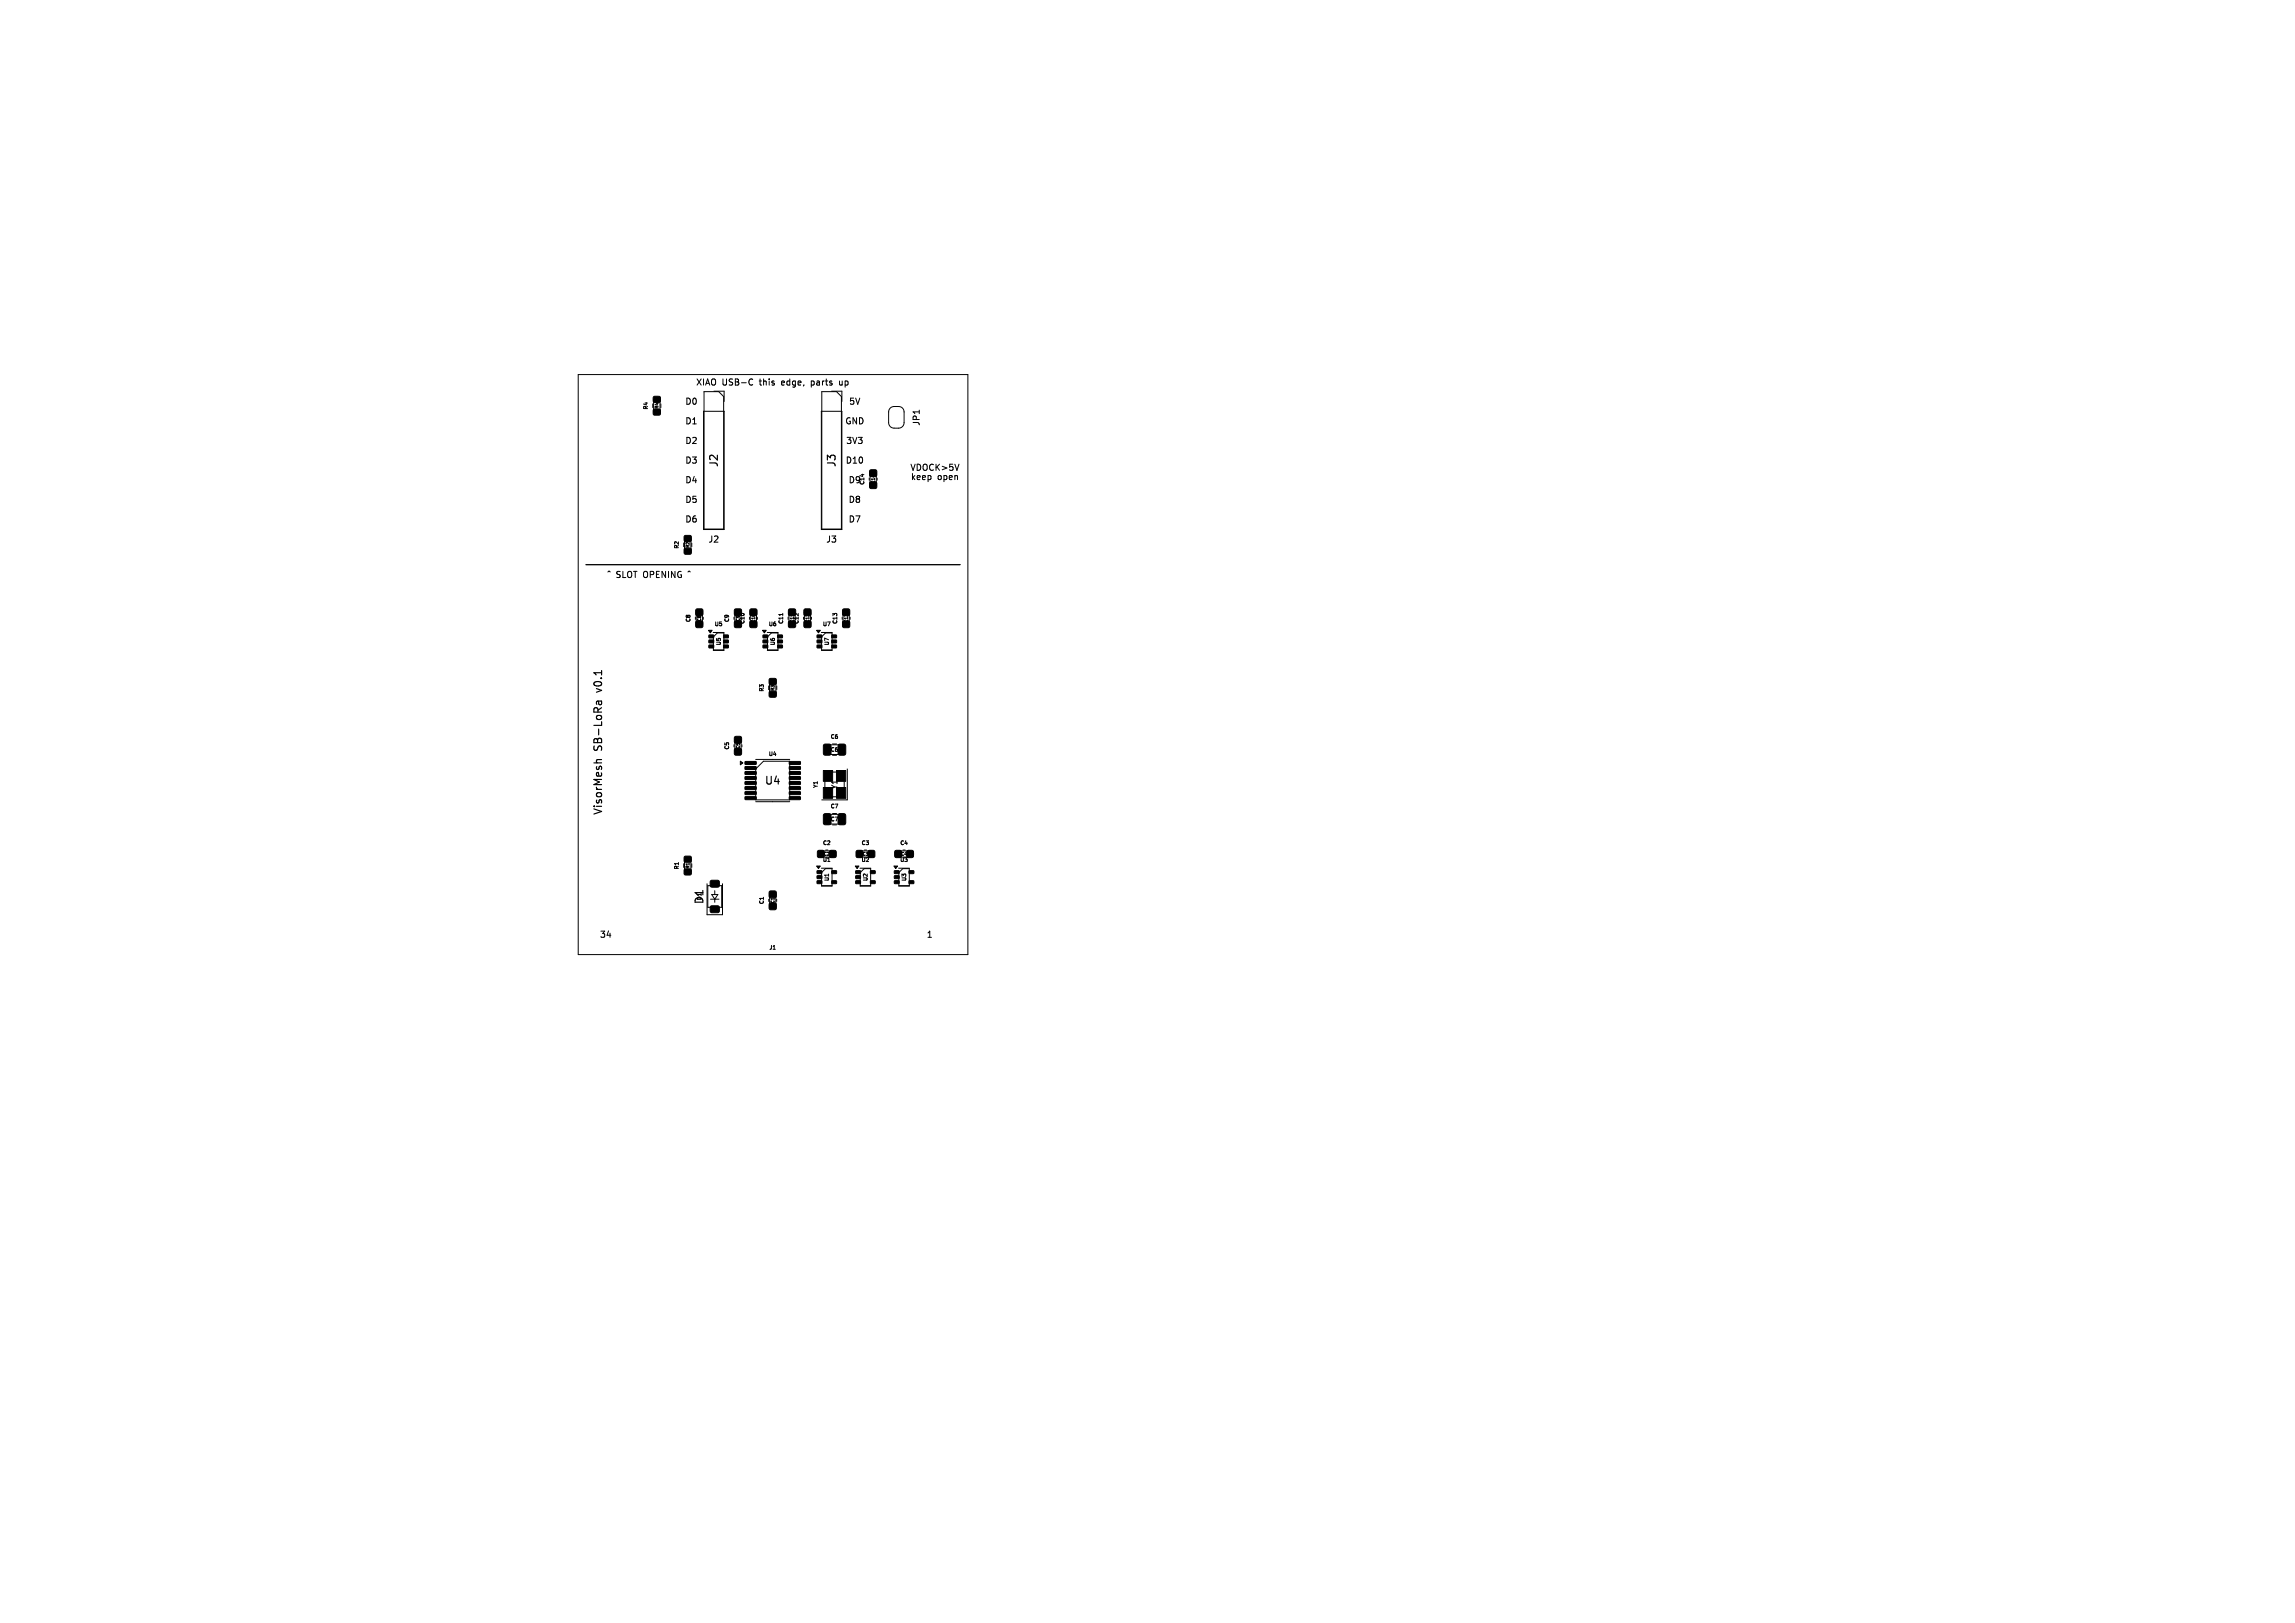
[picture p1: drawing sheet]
<svg xmlns="http://www.w3.org/2000/svg" width="297mm" height="210mm" viewBox="0 0 297 210" stroke-linecap="round" stroke-linejoin="round" font-family="sans-serif">
<defs><g id="words">
<g font-size="1.4">
<text x="93.1" y="60.6" transform="rotate(-90 93.1 60.6)">J2</text>
<text x="108.3" y="60.6" transform="rotate(-90 108.3 60.6)">J3</text>
<text x="78.1" y="89.3" transform="rotate(-90 78.1 89.3)">v0.1</text>
<text x="78.1" y="97.2" transform="rotate(-90 78.1 97.2)">SB-LoRa</text>
<text x="98.9" y="101.7">U4</text>
<text x="78.1" y="105.6" transform="rotate(-90 78.1 105.6)">VisorMesh</text>
<text x="91.2" y="117.1" transform="rotate(-90 91.2 117.1)">D1</text>
</g>
<g font-size="1.1">
<text x="88.6" y="52.5">D0</text>
<text x="90" y="50">XIAO</text>
<text x="93.5" y="50">USB-C</text>
<text x="98.5" y="50">this</text>
<text x="101.5" y="50">edge,</text>
<text x="105.5" y="50">parts</text>
<text x="109.4" y="50">up</text>
<text x="109.8" y="52.5">5V</text>
<text x="88.6" y="57.6">D2</text>
<text x="88.6" y="55.1">D1</text>
<text x="109.3" y="55.1">GND</text>
<text x="109.4" y="57.6">3V3</text>
<text x="119.2" y="55.2" transform="rotate(-90 119.2 55.2)">JP1</text>
<text x="88.6" y="62.7">D4</text>
<text x="88.6" y="65.2">D5</text>
<text x="88.6" y="60.1">D3</text>
<text x="109.4" y="60.1">D10</text>
<text x="109.7" y="65.2">D8</text>
<text x="109.7" y="62.7">D9</text>
<text x="117.7" y="61.1">VDOCK&gt;5V</text>
<text x="117.8" y="62.3">keep</text>
<text x="121.3" y="62.3">open</text>
<text x="88.6" y="67.8">D6</text>
<text x="91.6" y="70.4">J2</text>
<text x="106.8" y="70.4">J3</text>
<text x="109.7" y="67.8">D7</text>
<text x="78.5" y="74.9">^ SLOT OPENING</text>
<text x="89.5" y="74.9">^</text>
<text x="77.5" y="121.5">34</text>
<text x="119.8" y="121.5">1</text>
</g>
<text font-size="1" x="108.5" y="102.2" transform="rotate(-90 108.5 102.2)">Y1</text>
<g font-size=".7">
<text x="83.9" y="53.1" transform="rotate(-90 83.9 53.1)">R4</text>
<text x="111.9" y="62.8" transform="rotate(-90 111.9 62.8)">C14</text>
<text x="87.9" y="71.1" transform="rotate(-90 87.9 71.1)">R2</text>
<text x="89.4" y="80.6" transform="rotate(-90 89.4 80.6)">C8</text>
<text x="92.4" y="81.1">U5</text>
<text x="93.4" y="83.6" transform="rotate(-90 93.4 83.6)">U5</text>
<text x="94.4" y="80.6" transform="rotate(-90 94.4 80.6)">C9</text>
<text x="96.4" y="80.8" transform="rotate(-90 96.4 80.8)">C10</text>
<text x="99.4" y="81.1">U6</text>
<text x="100.4" y="83.6" transform="rotate(-90 100.4 83.6)">U6</text>
<text x="101.4" y="80.8" transform="rotate(-90 101.4 80.8)">C11</text>
<text x="103.4" y="80.8" transform="rotate(-90 103.4 80.8)">C12</text>
<text x="106.4" y="81.1">U7</text>
<text x="107.4" y="83.6" transform="rotate(-90 107.4 83.6)">U7</text>
<text x="108.4" y="80.8" transform="rotate(-90 108.4 80.8)">C13</text>
<text x="98.9" y="89.6" transform="rotate(-90 98.9 89.6)">R3</text>
<text x="107.4" y="95.7">C6</text>
<text x="94.4" y="97.1" transform="rotate(-90 94.4 97.1)">C5</text>
<text x="99.4" y="97.9">U4</text>
<text x="107.4" y="97.4">C6</text>
<text x="105.9" y="102" transform="rotate(-90 105.9 102)">Y1</text>
<text x="107.4" y="104.7">C7</text>
<text x="107.4" y="106.4">C7</text>
<text x="87.9" y="112.6" transform="rotate(-90 87.9 112.6)">R1</text>
<text x="106.4" y="111.6">U1</text>
<text x="106.4" y="109.4">C2</text>
<text x="111.4" y="111.6">U2</text>
<text x="111.4" y="109.4">C3</text>
<text x="116.4" y="111.6">U3</text>
<text x="116.4" y="109.4">C4</text>
<text x="90.9" y="116.6" transform="rotate(-90 90.9 116.6)">D1</text>
<text x="98.9" y="117.1" transform="rotate(-90 98.9 117.1)">C1</text>
<text x="107.4" y="114.1" transform="rotate(-90 107.4 114.1)">U1</text>
<text x="112.4" y="114.1" transform="rotate(-90 112.4 114.1)">U2</text>
<text x="117.4" y="114.1" transform="rotate(-90 117.4 114.1)">U3</text>
<text x="99.5" y="123">J1</text>
</g>
<g font-size=".6">
<text x="85.3" y="52.9" transform="rotate(-90 85.3 52.9)">R4</text>
<text x="113.3" y="62.6" transform="rotate(-90 113.3 62.6)">C14</text>
<text x="89.3" y="70.9" transform="rotate(-90 89.3 70.9)">R2</text>
<text x="90.8" y="80.4" transform="rotate(-90 90.8 80.4)">C8</text>
<text x="95.8" y="80.4" transform="rotate(-90 95.8 80.4)">C9</text>
<text x="97.8" y="80.6" transform="rotate(-90 97.8 80.6)">C10</text>
<text x="102.8" y="80.6" transform="rotate(-90 102.8 80.6)">C11</text>
<text x="104.8" y="80.6" transform="rotate(-90 104.8 80.6)">C12</text>
<text x="109.8" y="80.6" transform="rotate(-90 109.8 80.6)">C13</text>
<text x="100.3" y="89.4" transform="rotate(-90 100.3 89.4)">R3</text>
<text x="95.8" y="96.9" transform="rotate(-90 95.8 96.9)">C5</text>
<text x="89.3" y="112.4" transform="rotate(-90 89.3 112.4)">R1</text>
<text x="106.6" y="110.8">C2</text>
<text x="111.6" y="110.8">C3</text>
<text x="116.6" y="110.8">C4</text>
<text x="100.3" y="116.9" transform="rotate(-90 100.3 116.9)">C1</text>
</g>
</g></defs>
<g fill="#000" stroke="#000" stroke-width=".13">
<path d="M84.6 53h.8v.7h-.8zM84.6 51.3h.8v.7h-.8zM88.6 71h.8v.7h-.8zM88.6 69.3h.8v.7h-.8zM90.1 78.8h.2h.6l.1 .2-.1 .6-.2 .1-.6-.1-.1-.2zM95.1 78.8h.1h.7l.1 .2-.1 .6-.1 .1-.7-.1-.1-.2zM97.1 78.8h.1h.7l.1 .2-.1 .6-.1 .1-.7-.1-.1-.2zM102.1 78.8h.1h.7l.1 .2-.1 .6-.1 .1-.7-.1-.1-.2zM104.1 78.8h.1h.7l.1 .2-.1 .6-.1 .1-.7-.1-.1-.2zM109.1 78.8h.1h.7l.1 .2-.1 .6-.1 .1-.7-.1-.1-.2zM112.6 62.4l.2-.1 .6 .1 .1 .2-.1 .6h-.2h-.6l-.1-.2zM112.6 60.8h.2h.6l.1 .2-.1 .6-.2 .1-.6-.1-.1-.2z"/>
<path d="M90.1 80.4l.2-.1 .6 .1 .1 .2-.1 .6h-.2h-.6l-.1-.2zM91.8 82.2h.5l.1 .3h-.6zM91.8 82.8h.5l.1 .3-.6 .1zM91.8 83.5h.5l.1 .3h-.6zM91.7 81.6h.5l-.3 .3zM93.7 83.5h.5l.1 .3h-.6zM93.7 82.8h.5l.1 .3-.6 .1zM93.7 82.2h.5l.1 .3h-.6zM95.1 96.9l.1-.1 .7 .1 .1 .2-.1 .6h-.1h-.7l-.1-.2zM95.1 95.3h.1h.7l.1 .2-.1 .6-.1 .1-.7-.1-.1-.1zM95.1 80.4l.1-.1 .7 .1 .1 .2-.1 .6h-.1h-.7l-.1-.2zM95.8 98.5l.3 .2-.3 .3z"/>
<path d="M96.4 98.6l1.4-.1 .1 .4h-1.4zM96.4 99.2h1.4l.1 .3-1.4 .1zM96.4 99.9l1.4-.1 .1 .4h-1.4zM97.1 80.4l.1-.1 .7 .1 .1 .2-.1 .6h-.1h-.7l-.1-.2zM98.8 82.2h.5l.1 .3h-.6zM98.8 82.8h.5l.1 .3-.6 .1zM98.8 83.5h.5l.1 .3h-.6zM98.7 81.6h.5l-.3 .3zM99.6 89.5h.8v.7h-.8zM99.6 87.8h.8v.7h-.8zM100.7 83.5h.5l.1 .3h-.6zM100.7 82.8h.5l.1 .3-.6 .1z"/>
<path d="M100.7 82.2h.5l.1 .3h-.6zM102.2 99.9l1.3-.1 .1 .4h-1.4zM102.2 99.2h1.3l.1 .3-1.4 .1zM102.2 98.6l1.3-.1 .1 .4h-1.4zM102.1 80.4l.1-.1 .7 .1 .1 .2-.1 .6h-.1h-.7l-.1-.2zM104.1 80.4l.1-.1 .7 .1 .1 .2-.1 .6h-.1h-.7l-.1-.2zM105.8 82.2h.5l.1 .3h-.6zM105.8 82.8h.5l.1 .3-.6 .1zM105.8 83.5h.5l.1 .3h-.6zM105.7 81.6h.5l-.3 .3zM106.6 96.3h.7l.2 .1v1.1l-.1 .2h-.6l-.2-.1-.1-1.1zM107.7 83.5h.5l.1 .3h-.6z"/>
<path d="M107.7 82.8h.5l.1 .3-.6 .1zM107.7 82.2h.5l.1 .3h-.6zM108.5 96.3h.7l.2 .1 .1 1.1-.2 .2h-.6l-.2-.1v-1.1zM109.1 80.4l.1-.1 .7 .1 .1 .2-.1 .6h-.1h-.7l-.1-.2zM88.6 112.5h.8v.7h-.8zM88.6 110.8h.8v.7h-.8zM92 117.3l.1-.1 .9 .1 .1 .1-.1 .6-.1 .1-.9-.1-.1-.1zM92 114l.1-.1 .9 .1 .1 .1-.1 .6-.1 .1-.9-.1-.1-.1zM96.4 100.5h1.4l.1 .3-1.4 .1zM96.4 101.2l1.4-.1 .1 .4h-1.4zM96.4 101.8h1.4l.1 .3-1.4 .1zM96.4 102.5l1.4-.1 .1 .4h-1.4z"/>
<path d="M96.4 103.1h1.4l.1 .3-1.4 .1zM99.6 116.9l.2-.1 .6 .1 .1 .2-.1 .6h-.2h-.6l-.1-.2zM99.6 115.3h.2h.6l.1 .2-.1 .6-.2 .1-.6-.1-.1-.2zM102.2 103.1h1.3l.1 .3-1.4 .1zM102.2 102.5l1.3-.1 .1 .4h-1.4zM102.2 101.8h1.3l.1 .3-1.4 .1zM102.2 101.2l1.3-.1 .1 .4h-1.4zM102.2 100.5h1.3l.1 .3-1.4 .1zM105.8 112.7h.5l.1 .3h-.6zM105.8 113.3h.5l.1 .3-.6 .1zM105.8 114h.5l.1 .3h-.6zM105.8 110.1l.2-.1 .6 .1 .1 .1-.1 .7-.2 .1-.6-.1v-.1z"/>
<path d="M105.7 112.1h.5l-.3 .3zM106.6 105.3h.7l.2 .1v1.1l-.1 .2h-.6l-.2-.1-.1-1.1zM107.4 110.1l.1-.1 .7 .1v.1v.7l-.2 .1-.6-.1-.1-.1zM107.7 114h.5l.1 .3h-.6zM107.7 112.7h.5l.1 .3h-.6zM106.5 99.7h1.3v1.4h-1.3zM106.5 101.9h1.3v1.4h-1.3zM108.5 105.3h.7l.2 .1 .1 1.1-.2 .2h-.6l-.2-.1v-1.1zM108.2 101.9h1.3v1.4h-1.3zM108.2 99.7h1.3v1.4h-1.3zM110.8 112.7h.5l.1 .3h-.6zM110.8 113.3h.5l.1 .3-.6 .1z"/>
<path d="M110.8 114h.5l.1 .3h-.6zM110.8 110.1l.2-.1 .6 .1 .1 .1-.1 .7-.1 .1-.7-.1v-.1zM110.7 112.1h.5l-.3 .3zM112.4 110.1l.1-.1 .7 .1v.1v.7l-.2 .1-.6-.1-.1-.1zM112.7 114h.5l.1 .3h-.6zM112.7 112.7h.5l.1 .3h-.6zM115.8 112.7h.5l.1 .3h-.6zM115.8 113.3h.5l.1 .3-.6 .1zM115.8 114h.5l.1 .3h-.6zM115.8 110.1l.2-.1 .6 .1 .1 .1-.1 .7-.1 .1-.7-.1v-.1zM115.7 112.1h.5l-.3 .3zM117.4 110.1l.1-.1 .7 .1v.1v.7l-.2 .1-.6-.1-.1-.1z"/>
<path d="M117.7 114h.5l.1 .3h-.6zM117.7 112.7h.5l.1 .3h-.6z"/>
</g>
<g fill="none" stroke="#000" stroke-width=".13">
<path d="M74.8 48.5h50.5v75h-50.5zM84.5 52.3v.4M84.6 51.7h.8v1.6h-.8zM85.5 52.3v.4M91.1 53.2h2.6v15.3h-2.6zM91.1 50.7h1.9l.7 .6v17.2h-2.6zM92.4 50.6h1.3v1.3M97.3 49l.1 .1M97.4 49.8h-.1M101.2 49.3v.5M101.5 49.5l-.4 .1M105 49.3v.8"/>
<path d="M105 49.8h.2M105.2 49.3h-.2M106.3 53.2h2.6v15.3h-2.6zM106.4 50.7h1.9l.6 .6v17.2h-2.5zM107.6 50.6h1.3v1.3M108.6 49.3l.1 .5h.3M109 49.3v.5M115.2 52.8l.5-.2a1.11 1.11 0 0 1 1.2 .3l.1 .4v1.6l-.3 .4-.4 .1a1.11 1.11 0 0 1-1.2-.3l-.1-.3v-1.5zM119 53.1v.4M75.8 73.1h48.5M88.5 70.3v.4M88.6 69.7h.8v1.6h-.8z"/>
<path d="M89.2 73.9l-.2 .1M89.5 70.3v.4M90 79.9v.2M90.1 79.2h.8v1.6h-.8zM91 79.9v.2M95 79.9v.2M95.1 79.2h.8v1.6h-.8zM97 79.9v.2M97.1 79.2h.8v1.6h-.8zM98 79.9v.2M101.3 79.4v.3M102 79.9v.2"/>
<path d="M102.1 79.2h.8v1.6h-.8zM102.7 79.5v.2M104 79.9v.2M104.1 79.2h.8v1.6h-.8zM105 79.9v.2M109 79.9v.2M109.1 79.2h.8v1.6h-.8zM110 79.9v.2M112.5 61.9v.2M112.6 61.2h.8v1.6h-.8zM113.5 61.9v.2M124.1 60.1l-.3 .8"/>
<path d="M92.3 81.8h1.4M92.3 84.2h1.4M92.3 82.4l.5-.5h.9v2.2h-1.4zM95 96.4v.2M95.1 95.7h.8v1.6h-.8zM96 96.4v.2M97.8 98.3h4.4M97.8 99.5l1-1h3.4v5h-4.4zM99.3 81.8h1.4M99.3 84.2h1.4M99.3 82.4l.5-.5h.9v2.2h-1.4zM99.5 88.8v.4"/>
<path d="M99.6 88.2h.8v1.6h-.8zM100.5 88.8v.4M106.3 81.8h1.4M106.3 84.2h1.4M106.3 82.4l.5-.5h.9v2.2h-1.4zM106.8 99.9h2.4v3.2h-2.4zM107 96.4h2v1.2h-2zM107.7 96.3h.6M107.7 97.7h.6M109.7 99.5v4h-3.3M88.5 111.8v.4M88.6 111.2h.8v1.6h-.8z"/>
<path d="M89.5 111.8v.4M91.5 114.4v4h2v-4M91.6 114.6h1.8v2.8h-1.8zM92 116.4h1.1M92.1 115.8h.8l-.4 .6zM92.5 115.2v.6M92.5 116.4v.4M97.8 103.7h4.4M99.5 116.4v.2M99.6 115.7h.8v1.6h-.8zM100.5 116.4v.2M106.2 110.1h1.6v.8h-1.6z"/>
<path d="M106.3 112.3h1.4M106.3 114.7h1.4M106.3 112.9l.5-.5h.9v2.2h-1.4zM106.9 110h.2M107 105.4h2v1.2h-2zM107.7 105.3h.6M107.7 106.7h.6M109.2 102.1l-1 1M111.2 110.1h1.6v.8h-1.6zM111.3 112.3h1.4M111.3 114.7h1.4M111.3 112.9l.5-.5h.9v2.2h-1.4z"/>
<path d="M111.9 110h.2M116.2 110.1h1.6v.8h-1.6zM116.3 112.3h1.4M116.3 114.7h1.4M116.3 112.9l.5-.5h.9v2.2h-1.4zM116.9 110h.2"/>
</g>
<path d="M77.4 90.7l.1 .4M77.8 90.7v.4M77.9 98.3h-.7v.4M77.9 90.7l-.7 .1v.3" fill="none" stroke="#000" stroke-width=".15"/>
<g fill="#fff" stroke="#fff" stroke-width=".13">
<circle cx="94.2" cy="64.4" r=".18"/>
<circle cx="94.2" cy="81.4" r=".17"/>
<circle cx="106.3" cy="111.6" r=".15"/>
<circle cx="110.8" cy="116.1" r=".15"/>
<circle cx="100" cy="86.9" r=".15"/>
<circle cx="103.3" cy="87.8" r=".15"/>
<circle cx="100" cy="93.2" r=".15"/>
<circle cx="94.4" cy="93" r=".15"/>
<circle cx="114.1" cy="113.9" r=".15"/>
<circle cx="121.5" cy="122.1" r=".18"/>
<circle cx="99" cy="116.6" r=".17"/>
<circle cx="79.2" cy="119.3" r=".17"/>
<circle cx="113.1" cy="111.9" r=".17"/>
<circle cx="104.5" cy="104.8" r=".15"/>
<circle cx="110.9" cy="111.7" r=".15"/>
<circle cx="98.7" cy="99.6" r=".15"/>
<circle cx="102.1" cy="104.7" r=".15"/>
<circle cx="97.1" cy="119.3" r=".18"/>
<circle cx="94.7" cy="102.7" r=".17"/>
<circle cx="115.7" cy="99" r=".17"/>
<circle cx="109.5" cy="53.2" r=".15"/>
<circle cx="100" cy="120.8" r=".17"/>
<circle cx="109.6" cy="114" r=".17"/>
<circle cx="94.9" cy="83.8" r=".15"/>
<circle cx="97" cy="75.9" r=".15"/>
<circle cx="92.4" cy="51.9" r=".5"/>
<circle cx="92.4" cy="54.5" r=".5"/>
<circle cx="92.4" cy="57" r=".5"/>
<circle cx="92.4" cy="62.1" r=".5"/>
<circle cx="92.4" cy="64.6" r=".5"/>
<circle cx="92.4" cy="67.2" r=".5"/>
<circle cx="107.6" cy="51.9" r=".5"/>
<circle cx="107.6" cy="54.5" r=".5"/>
<circle cx="107.6" cy="57" r=".5"/>
<circle cx="107.6" cy="62.1" r=".5"/>
<circle cx="107.6" cy="64.6" r=".5"/>
<circle cx="107.6" cy="67.2" r=".5"/>
</g>
<use href="#words"/>
</svg>
